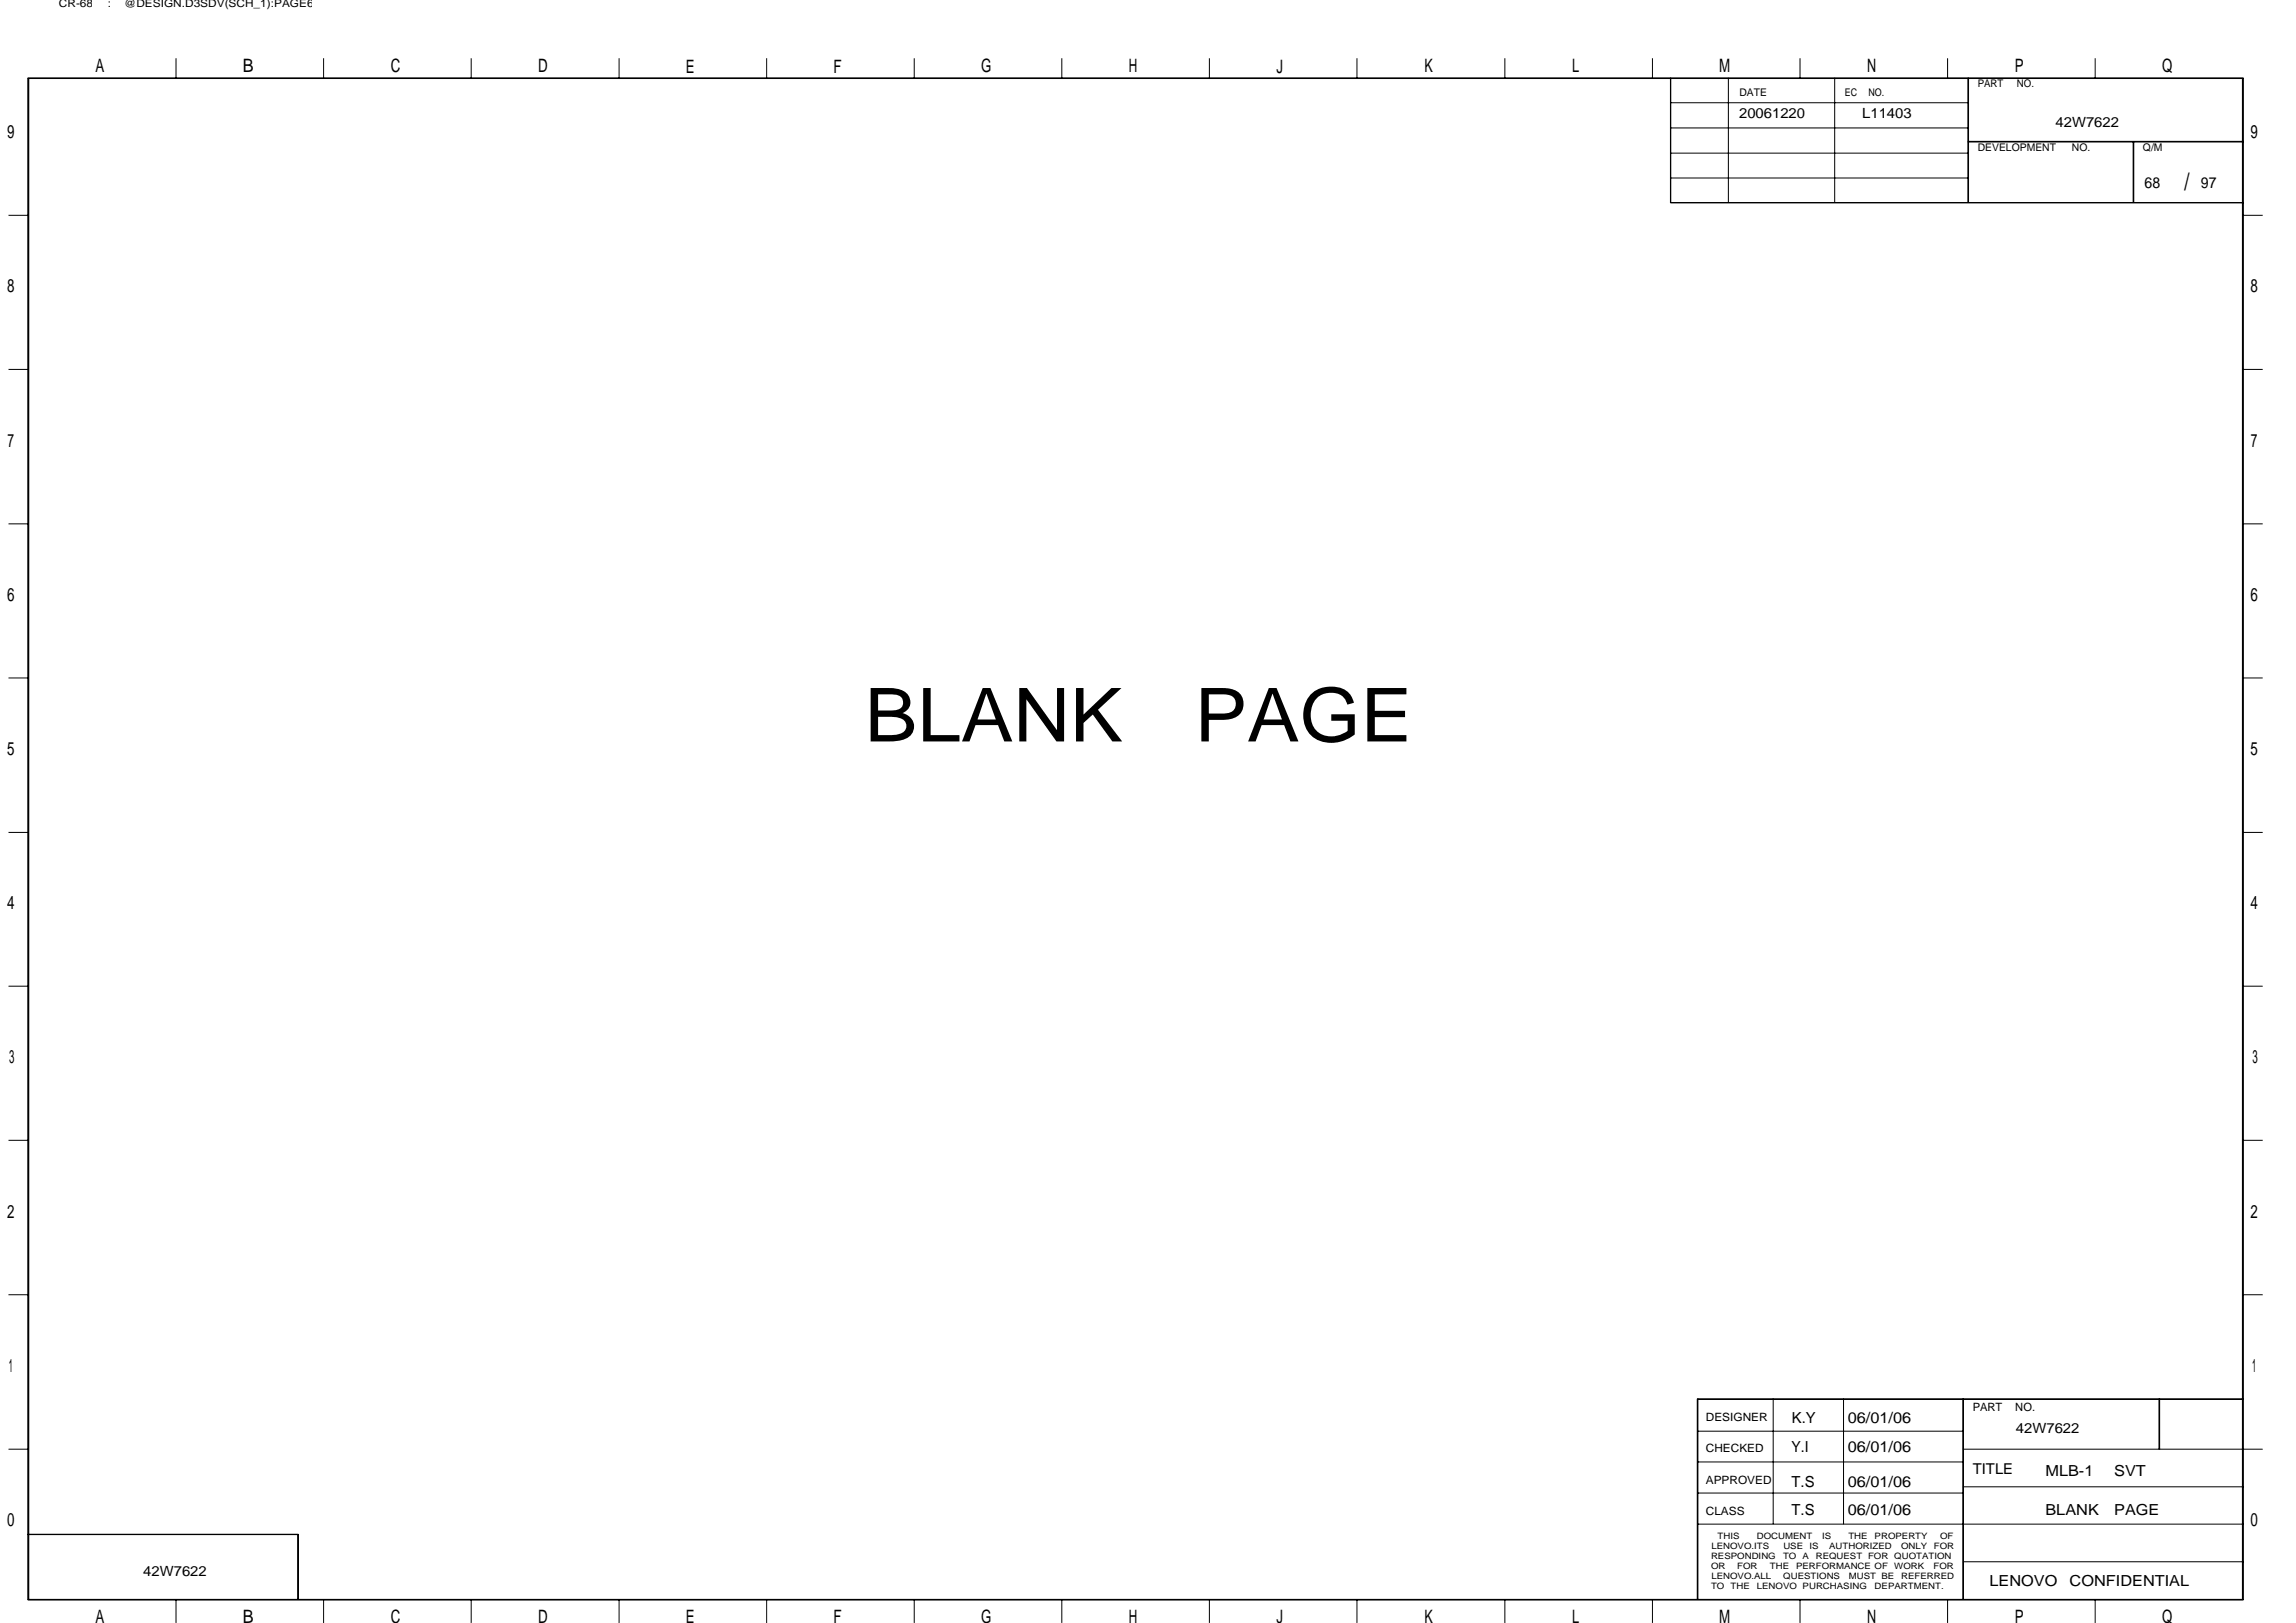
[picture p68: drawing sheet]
<svg xmlns="http://www.w3.org/2000/svg" width="297mm" height="210mm" viewBox="0 0 297 210" stroke-linecap="round" stroke-linejoin="round" font-family="sans-serif">
<defs><g id="words">
<g font-size="9.6">
<text x="111.9" y="95.9">BLANK</text>
<text x="154.6" y="95.9">PAGE</text>
</g>
<text font-size="3.1" x="282.6" y="24.6">/</text>
<g font-size="2.4">
<text x="12.4" y="9.4">A</text>
<text x="31.4" y="9.4">B</text>
<text x="50.5" y="9.4">C</text>
<text x="69.6" y="9.4">D</text>
<text x="88.7" y="9.4">E</text>
<text x="107.8" y="9.4">F</text>
<text x="127" y="9.4">G</text>
<text x="146" y="9.4">H</text>
<text x="165.1" y="9.4">J</text>
<text x="184.3" y="9.4">K</text>
<text x="203.4" y="9.4">L</text>
<text x="222.4" y="9.4">M</text>
<text x="241.6" y="9.4">N</text>
<text x="260.6" y="9.4">P</text>
<text x="279.7" y="9.4">Q</text>
<text x=".9" y="17.9">9</text>
<text x="291.2" y="17.9">9</text>
<text x=".9" y="37.8">8</text>
<text x="291.2" y="37.8">8</text>
<text x="1" y="57.8">7</text>
<text x="291.2" y="57.8">7</text>
<text x=".9" y="77.8">6</text>
<text x="291.2" y="77.8">6</text>
<text x=".9" y="97.7">5</text>
<text x="291.2" y="97.7">5</text>
<text x=".9" y="117.6">4</text>
<text x="291.2" y="117.6">4</text>
<text x="1.2" y="137.6">3</text>
<text x="291.4" y="137.6">3</text>
<text x=".9" y="157.5">2</text>
<text x="291.2" y="157.5">2</text>
<text x="1.1" y="177.5">1</text>
<text x="291.4" y="177.5">1</text>
<text x=".9" y="197.4">0</text>
<text x="291.2" y="197.4">0</text>
<text x="12.4" y="210">A</text>
<text x="31.4" y="210">B</text>
<text x="50.5" y="210">C</text>
<text x="69.6" y="210">D</text>
<text x="127" y="210">G</text>
<text x="146" y="210">H</text>
<text x="184.3" y="210">K</text>
<text x="203.4" y="210">L</text>
<text x="222.4" y="210">M</text>
<text x="241.6" y="210">N</text>
<text x="260.6" y="210">P</text>
<text x="279.7" y="210">Q</text>
<text x="88.7" y="210">E</text>
<text x="107.8" y="210">F</text>
<text x="165.1" y="210">J</text>
</g>
<g font-size="2">
<text x="277.4" y="24.3">68</text>
<text x="284.7" y="24.3">97</text>
<text x="231.8" y="184.1">K.Y</text>
<text x="239.1" y="184.1">06/01/06</text>
<text x="231.8" y="187.8">Y.I</text>
<text x="239.1" y="187.8">06/01/06</text>
<text x="264.6" y="190.9">MLB-1</text>
<text x="273.5" y="190.9">SVT</text>
<text x="231.8" y="196">T.S</text>
<text x="231.8" y="192.4">T.S</text>
<text x="239.1" y="196">06/01/06</text>
<text x="239.1" y="192.4">06/01/06</text>
<text x="264.6" y="196">BLANK</text>
<text x="273.5" y="196">PAGE</text>
<text x="257.4" y="205.2">LENOVO</text>
<text x="267.8" y="205.2">CONFIDENTIAL</text>
</g>
<text font-size="1.9" x="255.2" y="190.7">TITLE</text>
<g font-size="1.8">
<text x="225" y="15.3">20061220</text>
<text x="240.9" y="15.3">L11403</text>
<text x="265.9" y="16.4">42W7622</text>
<text x="260.8" y="185.4">42W7622</text>
<text x="18.5" y="203.8">42W7622</text>
</g>
<g font-size="1.5">
<text x="220.7" y="183.9">DESIGNER</text>
<text x="255.2" y="182.6">PART</text>
<text x="260.7" y="182.6">NO.</text>
<text x="220.7" y="191.9">APPROVED</text>
<text x="220.7" y="187.9">CHECKED</text>
<text x="220.7" y="196">CLASS</text>
</g>
<g font-size="1.4">
<text x="7.6" y=".9">CR-68</text>
<text x="14" y=".9">:</text>
<text x="16.1" y=".9">@DESIGN.D3SDV(SCH_1):PAGE6</text>
<text x="255.9" y="11.3">PART</text>
<text x="260.9" y="11.3">NO.</text>
<text x="225" y="12.4">DATE</text>
<text x="238.7" y="12.4">EC</text>
<text x="241.7" y="12.4">NO.</text>
<text x="255.9" y="19.6">DEVELOPMENT</text>
<text x="268.1" y="19.6">NO.</text>
<text x="277.2" y="19.6">Q/M</text>
</g>
<g font-size="1.1">
<text x="221.4" y="203">OR</text>
<text x="221.4" y="201.7">RESPONDING</text>
<text x="221.4" y="200.4">LENOVO.ITS</text>
<text x="222.2" y="199.1">THIS</text>
<text x="224.7" y="203">FOR</text>
<text x="227.3" y="199.1">DOCUMENT</text>
<text x="229" y="203">THE</text>
<text x="230.7" y="201.7">TO</text>
<text x="230.7" y="200.4">USE</text>
<text x="232.4" y="203">PERFORMANCE OF</text>
<text x="233.2" y="201.7">A</text>
<text x="234.1" y="200.4">IS</text>
<text x="234.9" y="201.7">REQUEST FOR QUOTATION</text>
<text x="235.8" y="199.1">IS</text>
<text x="236.6" y="200.4">AUTHORIZED</text>
<text x="239.1" y="199.1">THE</text>
<text x="242.5" y="199.1">PROPERTY</text>
<text x="245.1" y="203">WORK</text>
<text x="246" y="200.4">ONLY</text>
<text x="250.1" y="203">FOR</text>
<text x="250.2" y="200.4">FOR</text>
<text x="251" y="199.1">OF</text>
<text x="221.4" y="205.6">TO</text>
<text x="221.4" y="204.3">LENOVO.ALL</text>
<text x="223.9" y="205.6">THE</text>
<text x="227.3" y="205.6">LENOVO PURCHASING</text>
<text x="230.7" y="204.3">QUESTIONS</text>
<text x="239.2" y="204.3">MUST BE</text>
<text x="242.5" y="205.6">DEPARTMENT.</text>
<text x="246" y="204.3">REFERRED</text>
</g>
</g></defs>
<g fill="none" stroke="#000" stroke-width=".13">
<path d="M3.6 10.1h286.6v196.9h-286.6zM3.7 10.2h286.4v196.7h-286.4zM22.8 7.5v2.6M41.9 7.5v2.6M61 7.5v2.6M80.1 7.5v2.6M99.2 7.5v2.6M118.3 7.5v2.6M137.4 7.5v2.6M156.5 7.5v2.6M175.6 7.5v2.6M194.7 7.5v2.6"/>
<path d="M213.8 7.5v2.6M216.1 10.1v16.1h74.1M216.1 19.8h38.5M216.1 16.6h38.5M216.1 13.3h38.5M216.2 10.1v16.1M223.6 10.1v16.1M232.9 7.5v2.6M237.4 10.1v16.1M252 7.5v2.6M254.6 18.4h35.6M254.6 10.1v16.1"/>
<path d="M254.6 18.3h35.6M254.7 10.1v16.1M271.1 7.5v2.6M276 18.4v7.8M276.1 18.4v7.8M1.1 27.9h2.5M216.1 26.2h74.1M216.2 23h38.4M290.2 27.9h2.5M1.1 47.8h2.5M290.2 47.8h2.5M1.1 67.8h2.5"/>
<path d="M290.2 67.8h2.5M1.1 87.7h2.5M290.2 87.7h2.5M1.1 107.7h2.5M290.2 107.7h2.5M1.1 127.6h2.5M290.2 127.6h2.5M1.1 147.5h2.5M290.2 147.5h2.5M1.1 167.5h2.5M290.2 167.5h2.5M1.1 187.5h2.5"/>
<path d="M3.6 198.5h35v8.4M3.6 198.5h35M38.5 198.5v8.4M219.6 197.2h70.6M219.6 181.1h70.6M219.6 193.2h34.4M219.6 189.1h34.4M219.6 185.2h34.4M219.7 181v25.9M229.4 181v16.2M238.5 181v16.2M254 187.5h38.7"/>
<path d="M254 181v25.9M254 192.4h36.2M279.3 181v6.5M279.4 181v6.5M290.2 181h-70.6v25.9M22.8 206.9v3M41.9 206.9v3M61 206.9v3M80.1 206.9v3M99.2 206.9v3M118.3 206.9v3M137.4 206.9v3"/>
<path d="M156.5 206.9v3M175.6 206.9v3M194.7 206.9v3M213.8 206.9v3M232.9 206.9v3M252 206.9v3M254 202.1h36.2M271.1 206.9v3"/>
</g>
<use href="#words"/>
</svg>
